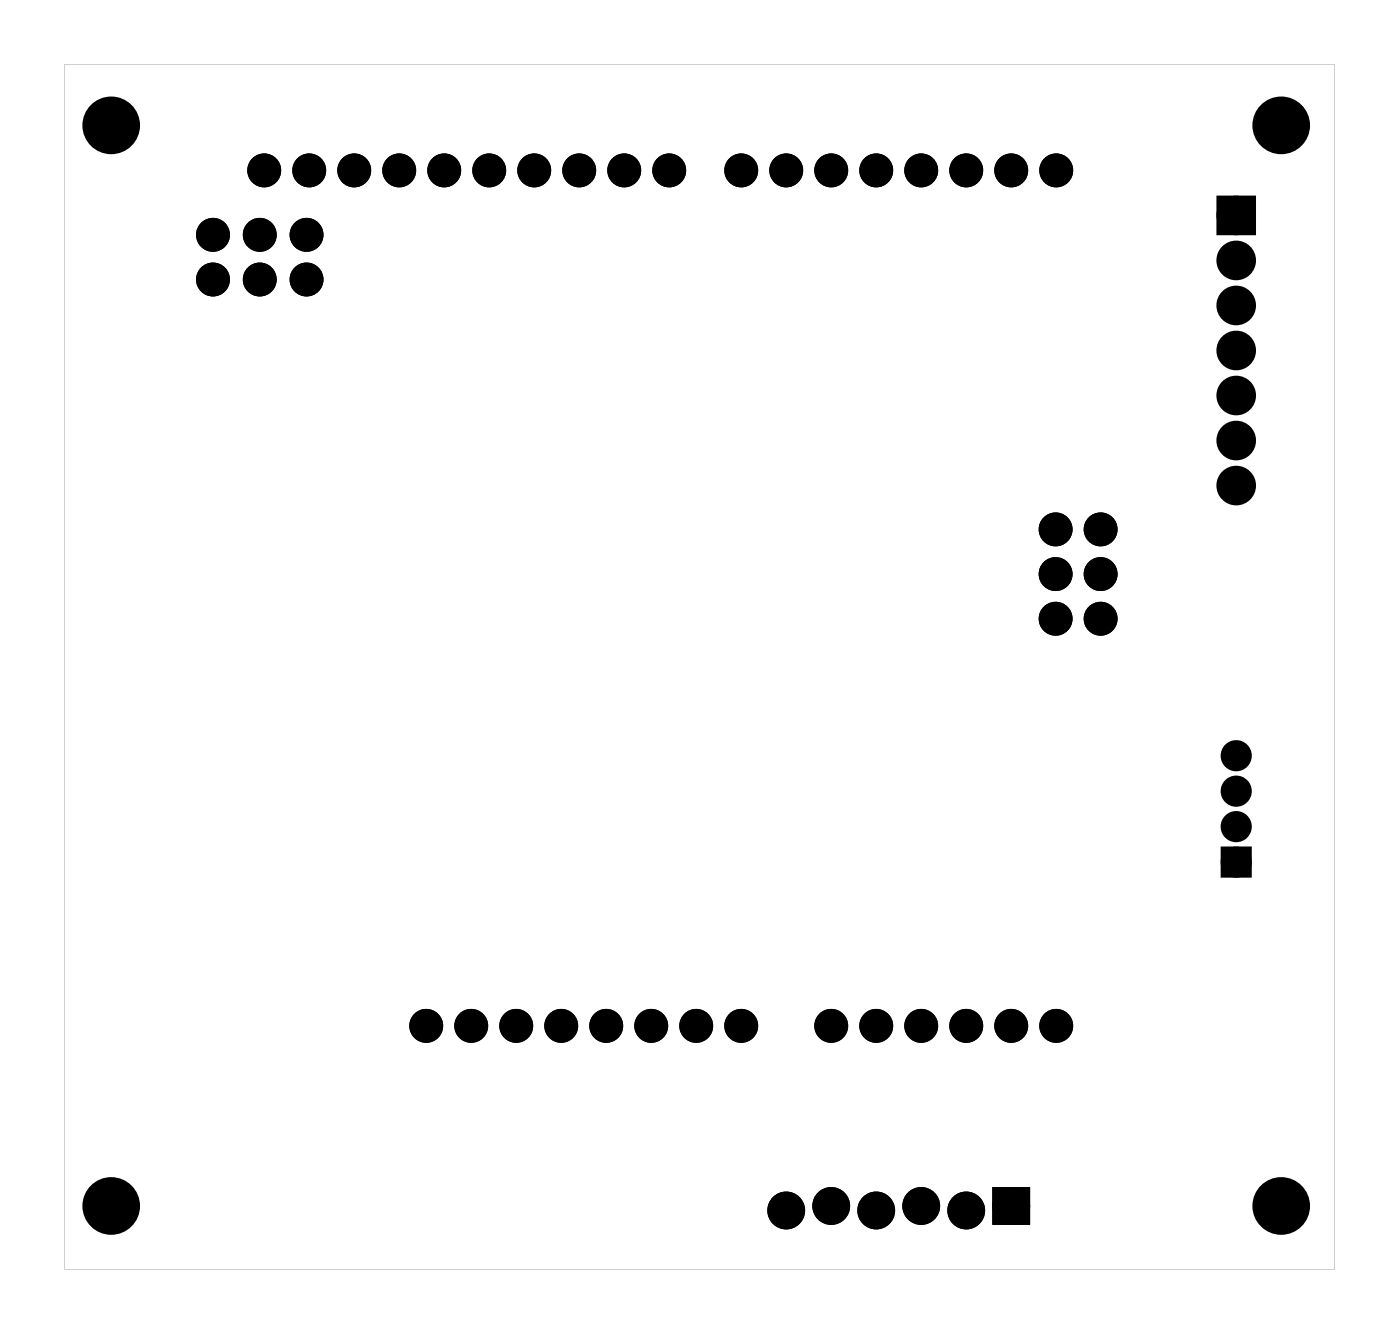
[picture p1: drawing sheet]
<svg xmlns="http://www.w3.org/2000/svg" width="79mm" height="75mm" viewBox="0 0 79 75" stroke-linecap="round" stroke-linejoin="round" font-family="sans-serif">
<g fill="#000">
<path d="M69 11.4h1.5v1.5h-1.5zM69.2 48.1h1.2v1.1h-1.2z"/>
<path d="M3.6 3.6v68h71.7v-68zM3.6 3.6h71.7v68h-71.7z"/>
<path d="M56.1 67.1v1.9h1.9v-1.9zM56.6 68a.51 .51 0 0 1 1 0 .51 .51 0 0 1-1 0z"/>
<path d="M56.1 67.1v1.9h1.9v-1.9zM56.6 68a.51 .51 0 0 1 1 0 .51 .51 0 0 1-1 0z"/>
</g>
<g fill="#000">
<circle cx="6.3" cy="7.1" r="1.5"/>
<circle cx="12" cy="15.8" r=".67"/>
<circle cx="12" cy="13.2" r=".67"/>
<circle cx="14.7" cy="15.8" r=".67"/>
<circle cx="14.7" cy="13.2" r=".67"/>
<circle cx="14.9" cy="9.6" r=".67"/>
<circle cx="17.3" cy="15.8" r=".67"/>
<circle cx="17.3" cy="13.2" r=".67"/>
<circle cx="17.5" cy="9.6" r=".67"/>
<circle cx="20" cy="9.6" r=".67"/>
<circle cx="22.5" cy="9.6" r=".67"/>
<circle cx="25.1" cy="9.6" r=".67"/>
<circle cx="27.6" cy="9.6" r=".67"/>
<circle cx="30.2" cy="9.6" r=".67"/>
<circle cx="32.7" cy="9.6" r=".67"/>
<circle cx="35.2" cy="9.6" r=".67"/>
<circle cx="37.8" cy="9.6" r=".67"/>
<circle cx="41.8" cy="9.6" r=".67"/>
<circle cx="44.4" cy="9.6" r=".67"/>
<circle cx="46.9" cy="9.6" r=".67"/>
<circle cx="49.5" cy="9.6" r=".67"/>
<circle cx="52" cy="9.6" r=".67"/>
<circle cx="54.5" cy="9.6" r=".67"/>
<circle cx="57.1" cy="9.6" r=".67"/>
<circle cx="59.6" cy="9.6" r=".67"/>
<circle cx="69.8" cy="17.2" r=".74"/>
<circle cx="69.8" cy="12.2" r=".74"/>
<circle cx="69.8" cy="19.8" r=".74"/>
<circle cx="69.8" cy="14.7" r=".74"/>
<circle cx="72.3" cy="7.1" r="1.5"/>
<circle cx="59.6" cy="34.9" r=".67"/>
<circle cx="59.6" cy="29.9" r=".67"/>
<circle cx="59.6" cy="32.4" r=".67"/>
<circle cx="62.1" cy="29.9" r=".67"/>
<circle cx="62.1" cy="34.9" r=".67"/>
<circle cx="62.1" cy="32.4" r=".67"/>
<circle cx="69.8" cy="27.4" r=".74"/>
<circle cx="69.8" cy="22.3" r=".74"/>
<circle cx="69.8" cy="24.9" r=".74"/>
<circle cx="24.1" cy="57.9" r=".67"/>
<circle cx="26.6" cy="57.9" r=".67"/>
<circle cx="29.1" cy="57.9" r=".67"/>
<circle cx="31.7" cy="57.9" r=".67"/>
<circle cx="34.2" cy="57.9" r=".67"/>
<circle cx="36.8" cy="57.9" r=".67"/>
<circle cx="39.3" cy="57.9" r=".67"/>
<circle cx="41.8" cy="57.9" r=".67"/>
<circle cx="46.9" cy="57.9" r=".67"/>
<circle cx="49.5" cy="57.9" r=".67"/>
<circle cx="52" cy="57.9" r=".67"/>
<circle cx="54.5" cy="57.9" r=".67"/>
<circle cx="57.1" cy="57.9" r=".67"/>
<circle cx="59.6" cy="57.9" r=".67"/>
<circle cx="69.8" cy="48.6" r=".58"/>
<circle cx="69.8" cy="42.6" r=".58"/>
<circle cx="69.8" cy="44.6" r=".58"/>
<circle cx="69.8" cy="46.6" r=".58"/>
<circle cx="6.3" cy="68" r="1.5"/>
<circle cx="44.4" cy="68.3" r=".72"/>
<circle cx="46.9" cy="68" r=".72"/>
<circle cx="49.5" cy="68.3" r=".72"/>
<circle cx="52" cy="68" r=".72"/>
<circle cx="54.5" cy="68.3" r=".72"/>
<circle cx="57.1" cy="68" r=".72"/>
<circle cx="72.3" cy="68" r="1.5"/>
</g>
<g fill="none" stroke="#000" stroke-width=".69" stroke-linecap="butt">
<circle cx="44.4" cy="68.3" r=".72"/>
<circle cx="46.9" cy="68" r=".72"/>
<circle cx="49.5" cy="68.3" r=".72"/>
<circle cx="52" cy="68" r=".72"/>
<circle cx="54.5" cy="68.3" r=".72"/>
<circle cx="57.1" cy="68" r=".72"/>
</g>
<g fill="none" stroke="#000" stroke-width=".25">
<path d="M56.1 67.1h1.9v1.9h-1.9z"/>
<circle cx="6.3" cy="7.1" r="1.5"/>
<circle cx="72.3" cy="7.1" r="1.5"/>
<circle cx="6.3" cy="68" r="1.5"/>
<circle cx="57.1" cy="68" r=".51"/>
<circle cx="72.3" cy="68" r="1.5"/>
</g>
<g fill="none" stroke="#000" stroke-width=".6">
<path d="M69.2 48.1h1.2v1.1h-1.2z"/>
<circle cx="69.8" cy="46.6" r=".58"/>
<circle cx="69.8" cy="48.6" r=".58"/>
<circle cx="69.8" cy="44.6" r=".58"/>
<circle cx="69.8" cy="42.6" r=".58"/>
</g>
<g fill="none" stroke="#000" stroke-width=".76" stroke-linecap="butt">
<path d="M69 11.4h1.5v1.5h-1.5z"/>
<circle cx="69.8" cy="17.2" r=".74"/>
<circle cx="69.8" cy="19.8" r=".74"/>
<circle cx="69.8" cy="12.2" r=".74"/>
<circle cx="69.8" cy="14.7" r=".74"/>
<circle cx="69.8" cy="27.4" r=".74"/>
<circle cx="69.8" cy="24.9" r=".74"/>
<circle cx="69.8" cy="22.3" r=".74"/>
</g>
<g fill="none" stroke="#000" stroke-width=".57">
<circle cx="12" cy="15.8" r=".67"/>
<circle cx="12" cy="13.2" r=".67"/>
<circle cx="14.7" cy="15.8" r=".67"/>
<circle cx="14.7" cy="13.2" r=".67"/>
<circle cx="14.9" cy="9.6" r=".67"/>
<circle cx="17.3" cy="15.8" r=".67"/>
<circle cx="17.3" cy="13.2" r=".67"/>
<circle cx="17.5" cy="9.6" r=".67"/>
<circle cx="20" cy="9.6" r=".67"/>
<circle cx="22.5" cy="9.6" r=".67"/>
<circle cx="25.1" cy="9.6" r=".67"/>
<circle cx="27.6" cy="9.6" r=".67"/>
<circle cx="30.2" cy="9.6" r=".67"/>
<circle cx="32.7" cy="9.6" r=".67"/>
<circle cx="35.2" cy="9.6" r=".67"/>
<circle cx="37.8" cy="9.6" r=".67"/>
<circle cx="41.8" cy="9.6" r=".67"/>
<circle cx="44.4" cy="9.6" r=".67"/>
<circle cx="46.9" cy="9.6" r=".67"/>
<circle cx="49.5" cy="9.6" r=".67"/>
<circle cx="52" cy="9.6" r=".67"/>
<circle cx="54.5" cy="9.6" r=".67"/>
<circle cx="57.1" cy="9.6" r=".67"/>
<circle cx="59.6" cy="9.6" r=".67"/>
<circle cx="59.6" cy="29.9" r=".67"/>
<circle cx="59.6" cy="34.9" r=".67"/>
<circle cx="59.6" cy="32.4" r=".67"/>
<circle cx="62.1" cy="32.4" r=".67"/>
<circle cx="62.1" cy="29.9" r=".67"/>
<circle cx="62.1" cy="34.9" r=".67"/>
<circle cx="24.1" cy="57.9" r=".67"/>
<circle cx="26.6" cy="57.9" r=".67"/>
<circle cx="29.1" cy="57.9" r=".67"/>
<circle cx="31.7" cy="57.9" r=".67"/>
<circle cx="34.2" cy="57.9" r=".67"/>
<circle cx="36.8" cy="57.9" r=".67"/>
<circle cx="39.3" cy="57.9" r=".67"/>
<circle cx="41.8" cy="57.9" r=".67"/>
<circle cx="46.9" cy="57.9" r=".67"/>
<circle cx="49.5" cy="57.9" r=".67"/>
<circle cx="52" cy="57.9" r=".67"/>
<circle cx="54.5" cy="57.9" r=".67"/>
<circle cx="57.1" cy="57.9" r=".67"/>
<circle cx="59.6" cy="57.9" r=".67"/>
</g>
</svg>
